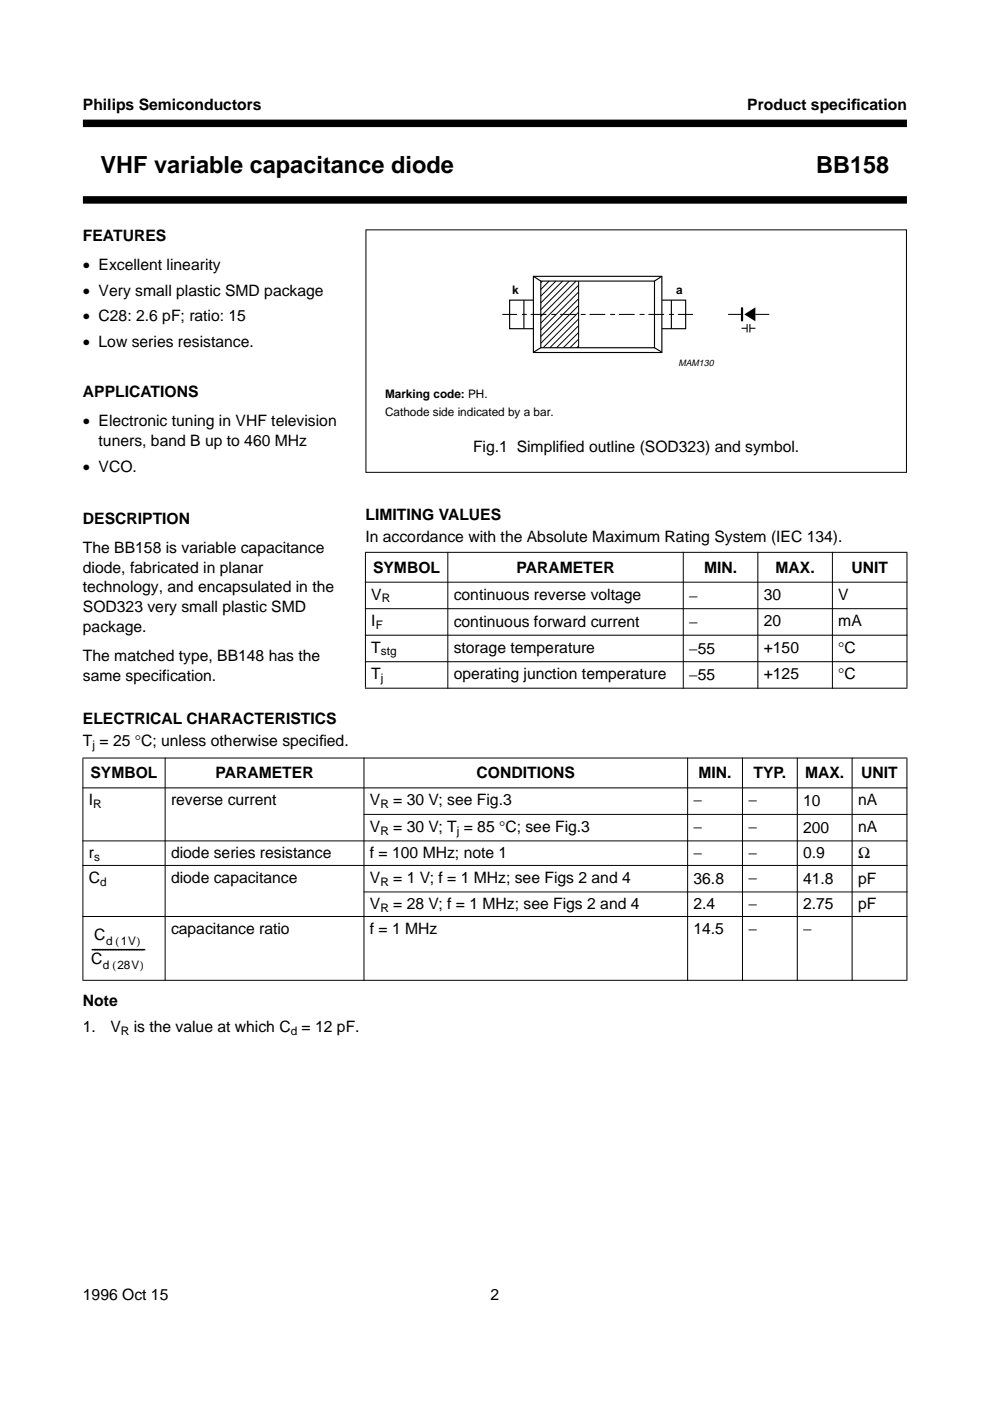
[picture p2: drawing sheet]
<svg xmlns="http://www.w3.org/2000/svg" width="210mm" height="297mm" viewBox="0 0 210 297" stroke-linecap="round" stroke-linejoin="round" font-family="sans-serif">
<defs><g id="words">
<g font-size="5">
<text x="21.3" y="36.6">VHF variable capacitance diode</text>
<text x="173.1" y="36.6">BB158</text>
</g>
<g font-size="3.3">
<text x="17.6" y="23.4">Philips Semiconductors</text>
<text x="158.6" y="23.4">Product specif</text>
<text x="180.6" y="23.4">ication</text>
<text x="17.6" y="51.1">FEATURES</text>
<text x="17.6" y="57.3">• Excellent linearity</text>
<text x="17.6" y="62.7">• Very small plastic SMD package</text>
<text x="17.6" y="68.1">• C28: 2.6 pF; ratio: 15</text>
<text x="17.6" y="73.5">• Low series resistance.</text>
<text x="17.6" y="84.1">APPLICATIONS</text>
<text x="17.6" y="90.4">• Electronic tuning in VHF television</text>
<text x="20.9" y="94.6">tuners, band B up to 460 MHz</text>
<text x="100.4" y="95.8">Fig.1 Simplified outline (SOD323) and symbol.</text>
<text x="17.6" y="100">• VCO.</text>
<text x="17.6" y="111">DESCRIPTION</text>
<text x="77.5" y="110.2">LIMITING VALUES</text>
<text x="17.6" y="117.2">The BB158 is variable capacitance</text>
<text x="77.5" y="115">In accordance with the Absolute Maximum Rating System (IEC 134).</text>
<text x="17.6" y="121.4">diode, fabricated in planar</text>
<text x="17.6" y="125.6">technology, and encapsulated in the</text>
<text x="79.1" y="121.4">SYMBOL</text>
<text x="109.6" y="121.4">PARAMETER</text>
<text x="149.4" y="121.4">MIN.</text>
<text x="164.5" y="121.4">MAX.</text>
<text x="180.6" y="121.4">UNIT</text>
<text x="17.6" y="129.7">SOD323 very small plastic SMD</text>
<text x="78.8" y="127.1">V</text>
<text x="96.3" y="127.1">continuous reverse voltage</text>
<text x="146.2" y="127.3">−</text>
<text x="162" y="127.1">30</text>
<text x="177.9" y="127.1">V</text>
<text x="17.6" y="133.9">package.</text>
<text x="78.8" y="132.7">I</text>
<text x="96.3" y="132.9">continuous forward current</text>
<text x="146.2" y="132.9">−</text>
<text x="162" y="132.7">20</text>
<text x="177.9" y="132.7">mA</text>
<text x="17.6" y="140.1">The matched type, BB148 has the</text>
<text x="78.8" y="138.3">T</text>
<text x="78.8" y="144">T</text>
<text x="96.3" y="138.3">storage temperature</text>
<text x="96.3" y="144">operating junction temperature</text>
<text x="146.2" y="138.6">−55</text>
<text x="162" y="138.3">+150</text>
<text x="162" y="144">+125</text>
<text x="177.9" y="138.3">°C</text>
<text x="177.9" y="144">°C</text>
<text x="17.6" y="144.3">same specification.</text>
<text x="146.2" y="144.2">−55</text>
<text x="17.6" y="153.5">ELECTRICAL CHARACTERISTICS</text>
<text x="17.6" y="158.2">T = 25 °C; unless otherwise specif</text>
<text x="67.7" y="158.2">ied.</text>
<text x="19.2" y="165">SYMBOL</text>
<text x="45.7" y="165">PARAMETER</text>
<text x="101.1" y="165">CONDITIONS</text>
<text x="148.2" y="165">MIN.</text>
<text x="159.9" y="165">TYP.</text>
<text x="170.8" y="165">MAX.</text>
<text x="182.7" y="165">UNIT</text>
<text x="18.8" y="170.7">I</text>
<text x="36.3" y="170.7">reverse current</text>
<text x="78.5" y="170.7">V</text>
<text x="83.4" y="170.7">= 30 V; see Fig.3</text>
<text x="147.1" y="170.7">−</text>
<text x="158.8" y="170.7">−</text>
<text x="170.4" y="170.9">10</text>
<text x="182" y="170.7">nA</text>
<text x="78.5" y="176.3">V</text>
<text x="83.4" y="176.3">= 30 V; T = 85 °C; see Fig.3</text>
<text x="147.1" y="176.3">−</text>
<text x="158.8" y="176.3">−</text>
<text x="170.4" y="176.6">200</text>
<text x="182" y="176.3">nA</text>
<text x="18.8" y="182">r</text>
<text x="36.3" y="182">diode series resistance</text>
<text x="78.5" y="182">f = 100 MHz; note 1</text>
<text x="147.1" y="182">−</text>
<text x="158.8" y="182">−</text>
<text x="170.4" y="182">0.9</text>
<text x="182" y="182">Ω</text>
<text x="18.8" y="187.2">C</text>
<text x="36.3" y="187.2">diode capacitance</text>
<text x="78.5" y="187.2">V</text>
<text x="83.4" y="187.2">= 1 V; f = 1 MHz; see Figs 2 and 4</text>
<text x="147.1" y="187.4">36.8</text>
<text x="158.8" y="187.2">−</text>
<text x="170.4" y="187.4">41.8</text>
<text x="182" y="187.4">pF</text>
<text x="36.3" y="198">capacitance ratio</text>
<text x="78.5" y="198">f = 1 MHz</text>
<text x="78.5" y="192.8">V</text>
<text x="83.4" y="192.8">= 28 V; f = 1 MHz; see Figs 2 and 4</text>
<text x="147.1" y="198">14.5</text>
<text x="147.1" y="192.8">2.4</text>
<text x="158.8" y="192.8">−</text>
<text x="158.8" y="198">−</text>
<text x="170.4" y="192.8">2.75</text>
<text x="170.4" y="198">−</text>
<text x="182" y="192.8">pF</text>
<text x="19.3" y="202.2">--------------------</text>
<text x="20" y="199.3">C</text>
<text x="19.3" y="204.3">C</text>
<text x="17.6" y="213.4">Note</text>
<text x="17.6" y="218.8">1.</text>
<text x="23.4" y="218.8">V</text>
<text x="28.4" y="218.8">is the value at which C = 12 pF.</text>
<text x="17.6" y="275.6">1996 Oct 15</text>
<text x="104.1" y="275.6">2</text>
</g>
<g font-size="2.5">
<text x="108.7" y="62.3">k</text>
<text x="143.4" y="62.3">a</text>
<text x="81.7" y="84.4">Marking code: PH.</text>
<text x="81.7" y="88.2">Cathode side indicated by a bar.</text>
<text x="81" y="127.7">R</text>
<text x="79.7" y="133.3">F</text>
<text x="80.8" y="138.9">stg</text>
<text x="80.8" y="144.6">j</text>
<text x="19.6" y="158.8">j</text>
<text x="19.8" y="171.3">R</text>
<text x="80.7" y="171.3">R</text>
<text x="80.7" y="176.9">R</text>
<text x="96.9" y="176.9">j</text>
<text x="19.9" y="182.6">s</text>
<text x="21.2" y="187.8">d</text>
<text x="80.7" y="187.8">R</text>
<text x="80.7" y="193.4">R</text>
<text x="22.5" y="200.4">d 1V)</text>
<text x="24.5" y="200.4">(</text>
<text x="21.9" y="205.5">d 28V)</text>
<text x="23.8" y="205.5">(</text>
<text x="25.6" y="219.4">R</text>
<text x="61.7" y="219.4">d</text>
</g>
<text font-size="1.9" x="143.9" y="77.7">MAM130</text>
</g></defs>
<path d="M17.6 26.2h174.8M17.6 42.4h174.8" fill="none" stroke="#000" stroke-width="1.6" stroke-linecap="butt"/>
<path d="M77.4 117.1h115.1zM77.4 123.4h115.1zM77.4 129.1h115.1zM77.4 134.7h115.1zM77.5 117.2v28.6zM95 117v29zM145 117v29zM160.8 117v29zM176.6 117v29zM192.4 117.2v28.6zM77.4 140.3h115.1zM77.4 145.9h115.1z" fill="#000" stroke="#000" stroke-width=".21"/>
<g fill="#fff">
<path d="M98.6 93.6h72.7v6.6h-72.7z" fill-rule="evenodd"/>
<path d="M81.7 82.8h83.3v5.8h-83.3z" fill-rule="evenodd"/>
</g>
<g fill="#fff">
<path d="M77.5 58.6h115v7.3h-115z"/>
<path d="M178.5 62.7h14z"/>
<path d="M178.4 61.8v2z"/>
<circle cx="107.6" cy="59.4" r=".22"/>
<circle cx="107.6" cy="61.2" r=".22"/>
<circle cx="107.6" cy="63.1" r=".22"/>
<circle cx="107.6" cy="65" r=".22"/>
<circle cx="162.5" cy="59.4" r=".22"/>
<circle cx="162.5" cy="61.2" r=".22"/>
<circle cx="162.5" cy="63.1" r=".22"/>
<circle cx="162.5" cy="65" r=".22"/>
</g>
<path d="M108.1 63.6h37.4v6.1h-37.4z" fill="none" stroke="#000" stroke-width=".24"/>
<g fill="#fff" stroke="#000" stroke-width=".24">
<path d="M113.2 58.6h27.2v16.1h-27.2z"/>
<path d="M114.7 59.6h24.2v14.1h-24.2z"/>
</g>
<g fill="none" stroke="#000" stroke-width=".21">
<path d="M77.6 48.7h114.7v51.4h-114.7zM115.1 59.6l-.4 .3M116.5 59.6l-1.8 1.8M117.9 59.6l-3.2 3.2M119.4 59.6l-4.7 4.6M120.8 59.6l-6.1 6.1M122.2 59.6l-7.5 7.5M122.8 59.6v14.2M122.7 73.4l-.3 .3M122.7 72l-1.8 1.7M122.7 70.5l-3.2 3.2M122.7 69.1l-4.6 4.6"/>
<path d="M122.7 67.7l-6 6M122.7 66.2l-7.5 7.5M122.7 64.8l-8 8M122.7 63.4l-8 8M122.7 62l-8 7.9M122.7 60.5l-8 8M154.5 66.7h2.9M160.3 66.7h2.9"/>
</g>
<path d="M106.6 66.7h40.4" fill="none" stroke="#000" stroke-width=".21" stroke-dasharray="3.3 1 1 .8" stroke-dashoffset=".2" stroke-linecap="butt"/>
<path d="M113.2 58.6l1.5 1M140.3 58.6l-1.4 1M111.2 63.6v6.1M114.7 73.7l-1.5 1M138.9 73.7l1.5 .9M142.4 63.6v6.1" fill="none" stroke="#000" stroke-width=".24"/>
<path d="M157.9 66.7l2.4-1.5v2.9z" fill="#000"/>
<path d="M157.4 65.2v2.9" fill="none" stroke="#000" stroke-width=".47"/>
<path d="M157.3 69.6h1.2M158.5 68.7v1.8M159.1 69.6h1.2M159.1 68.7v1.8" fill="none" stroke="#000" stroke-width=".23"/>
<g fill="#000" stroke="#000" stroke-width=".21">
<path d="M17.5 160.7h175zM17.5 167h175zM77.1 172.7h115.4zM17.5 178.3h175zM17.5 183.5h175zM77.1 189.1h115.4zM17.5 194.3h175zM17.6 160.8v46.9zM35 160.6v47.3zM77.2 160.6v47.3zM145.9 160.6v47.3zM157.5 160.6v47.3z"/>
<path d="M169.2 160.6v47.3zM180.8 160.6v47.3zM192.4 160.8v46.9zM17.5 207.8h175z"/>
</g>
<use href="#words"/>
</svg>
